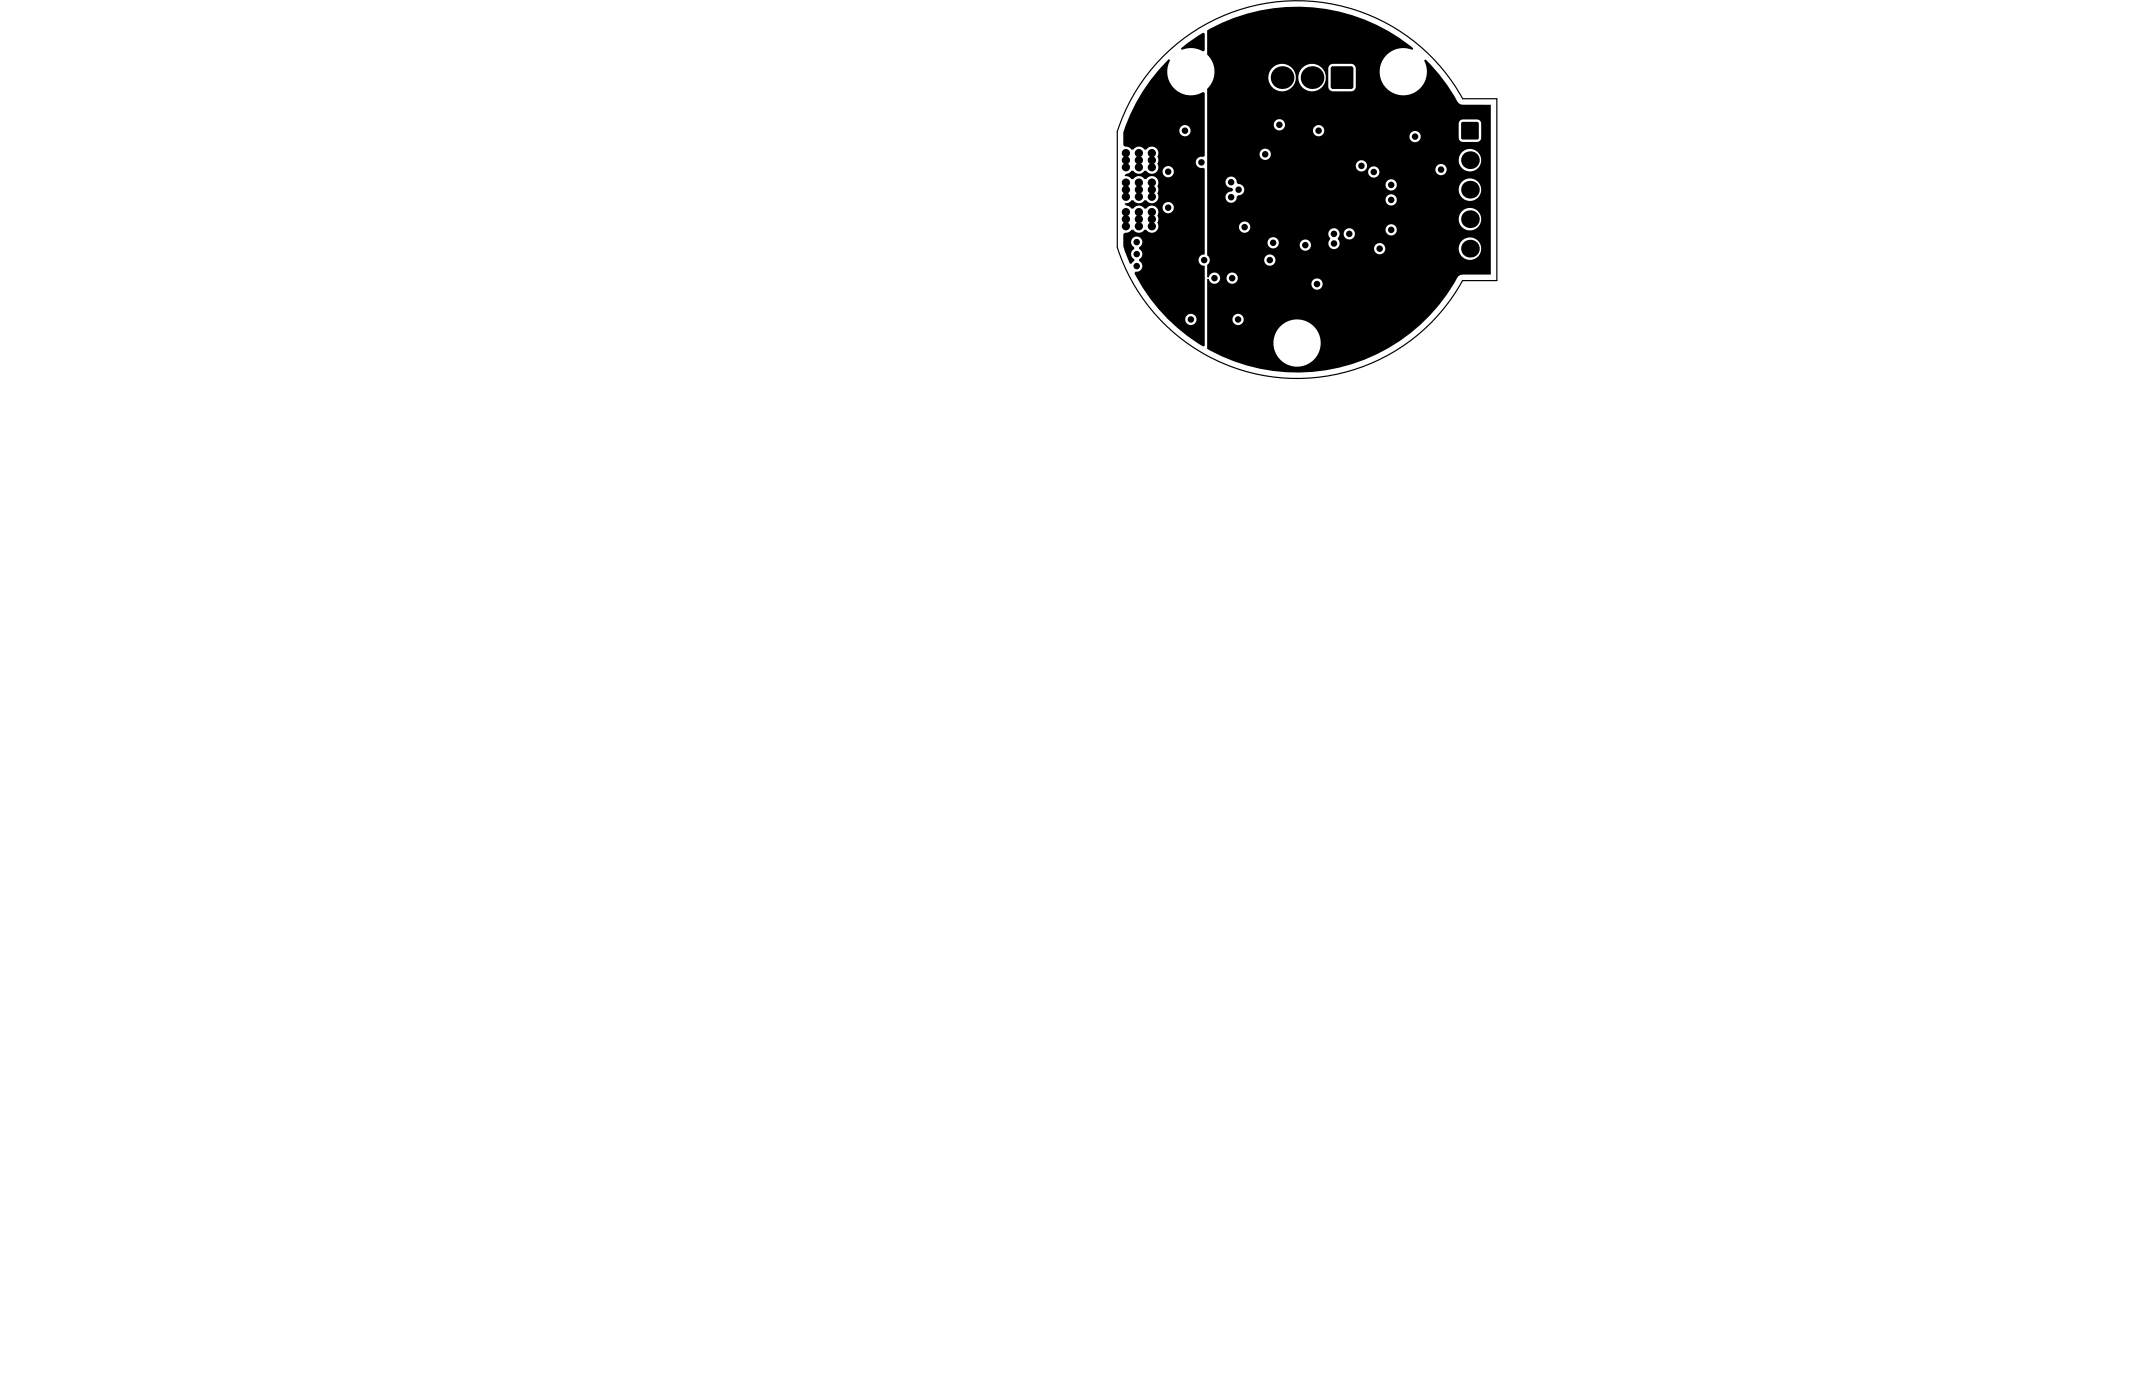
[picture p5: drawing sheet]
<svg xmlns="http://www.w3.org/2000/svg" width="302mm" height="196mm" viewBox="0 0 302 196" stroke-linecap="round" stroke-linejoin="round" font-family="sans-serif">
<path d="M206.3 13.9a26.7 26.7 0 0 0-25.8-13.7 26.7 26.7 0 0 0-22.9 18.4v16.3a26.6 26.6 0 0 0 22.8 18.4 26.6 26.6 0 0 0 25.9-13.7h4.9v-25.7h-4.9" fill="none" stroke="#000" stroke-width=".17"/>
<g fill="#000">
<path d="M166.6 6.8l1-.7 2.1-1.5 .3 .1v2.4l-.3 .2a3.3 3.3 0 0 0-3-.3zM187.7 12.2h.3v.4l-.1-.1zM187.8 9.5l.2-.2v.4h-.3zM190.6 12.2h.3v.2l-.3 .2zM190.6 9.3l.3 .2v.2h-.3zM206.2 17.3l.2-.1v.2h-.3zM206.1 19.4h.3v.3l-.2-.1zM208.4 19.4h.2v.2l-.2 .1zM208.4 17.2l.2 .1v.1h-.2z"/>
<path d="M164.7 8.5l.2-.1 .2 .1a3.3 3.3 0 0 0 .6 4 3.3 3.3 0 0 0 4 .5l.3 .1v8.9l-.3 .2a.79 .79 0 0 0-1 .7 .79 .79 0 0 0 1 .8l.3 .1v12.1a.8 .8 0 0 0-.9 .8 .8 .8 0 0 0 .9 .8v11.3l-.3 .1a25.4 25.4 0 0 1-9.7-10.4l.2-.2a.79 .79 0 0 0 .9-.5 .79 .79 0 0 0-.4-1v-.2a.79 .79 0 0 0 .5-.7 .79 .79 0 0 0-.5-.8v-.2a.79 .79 0 0 0 .3-1.2 .79 .79 0 0 0-1.3 0 .79 .79 0 0 0 .3 1.2v.2a.79 .79 0 0 0-.4 .8 .79 .79 0 0 0 .4 .7v.2l-.3 .4h-.3l-.7-1.7-.2-.7v-1.8l.2-.2a.9 .9 0 0 0 .9-.4h.3a.91 .91 0 0 0 1.5 0h.3a.92 .92 0 0 0 1.3 .3 .92 .92 0 0 0 .3-1.3 .88 .88 0 0 0 0-1 .92 .92 0 0 0-.3-1.2 .92 .92 0 0 0-1.3 .2h-.3a.91 .91 0 0 0-1.5 0h-.3l-.2-.2-.5-.2-.2-.2v-.1a.9 .9 0 0 0 .9-.4h.3a.91 .91 0 0 0 1.5 0h.3a.92 .92 0 0 0 1.3 .2 .92 .92 0 0 0 .3-1.2 .88 .88 0 0 0 0-1 .92 .92 0 0 0-.3-1.3 .92 .92 0 0 0-1.3 .3h-.3a.91 .91 0 0 0-1.5 0l-.3-.1a1.11 1.11 0 0 0-.9-.4l.2-.3 .5-.2 .2-.2h.3a.91 .91 0 0 0 1.5 0h.3a.92 .92 0 0 0 1.3 .3 .92 .92 0 0 0 .3-1.3 .88 .88 0 0 0 0-1 .92 .92 0 0 0-.3-1.3 .92 .92 0 0 0-1.3 .3h-.3a.91 .91 0 0 0-1.5 0l-.3-.1a.92 .92 0 0 0-.9-.3l-.2-.2v-1.8a25.4 25.4 0 0 1 6.2-10.2zM166.4 18.4a.8 .8 0 0 0 1.6 0 .8 .8 0 0 0-1.6 0zM164 24.2a.8 .8 0 0 0 1.6 0 .8 .8 0 0 0-1.6 0zM164 29.3a.8 .8 0 0 0 1.6 0 .8 .8 0 0 0-1.6 0zM167.2 45.1a.8 .8 0 0 0 1.6 0 .8 .8 0 0 0-1.6 0z"/>
<path d="M170.3 4.3a25.8 25.8 0 0 1 29.1 2.5l-.2 .2a3.3 3.3 0 0 0-4.5 2.8 3.3 3.3 0 0 0 3.9 3.6 3.3 3.3 0 0 0 2.3-4.9l.2-.1a34.1 34.1 0 0 1 4.7 6.2l.5 .2h4v23.9h-4l-.5 .2a25.9 25.9 0 0 1-35.5 10.3v-9.8h.2a.8 .8 0 0 0 1.3 .5 .8 .8 0 0 0 0-1.3 .8 .8 0 0 0-1.3 .5h-.2v-1.7a.78 .78 0 0 0 0-1.4v-23.5a3.3 3.3 0 0 0 0-4.8zM183.2 11a1.94 1.94 0 0 0 3.8 0 1.94 1.94 0 0 0-3.8 0zM178.9 11a1.95 1.95 0 0 0 3.9 0 1.95 1.95 0 0 0-3.9 0zM187.6 9.2l-.2 .5v2.5l.2 .5 .4 .2h2.6l.5-.2 .2-.5v-2.5l-.2-.5-.5-.2h-2.6zM179.7 17.6a.8 .8 0 0 0 1.6 0 .8 .8 0 0 0-1.6 0zM185.2 18.4a.8 .8 0 0 0 1.6 0 .8 .8 0 0 0-1.6 0zM206 17l-.2 .4v2l.2 .5 .4 .1h2l.4-.1 .2-.5v-2l-.2-.4-.4-.1h-2zM198.8 19.3a.8 .8 0 0 0 1.6 0 .8 .8 0 0 0-1.6 0zM177.7 21.8a.8 .8 0 0 0 1.6 0 .8 .8 0 0 0-1.6 0zM205.8 22.6a1.6 1.6 0 0 0 3.2 0 1.6 1.6 0 0 0-3.2 0zM191.3 23.4a.8 .8 0 0 0 1.6 0 .8 .8 0 0 0-1.6 0zM202.5 23.9a.8 .8 0 0 0 1.6 0 .8 .8 0 0 0-1.6 0zM193 24.3a.8 .8 0 0 0 1.6 0 .8 .8 0 0 0-1.6 0zM195.5 26.1a.8 .8 0 0 0 1.6 0 .8 .8 0 0 0-1.6 0zM205.8 26.8a1.6 1.6 0 0 0 3.2 0 1.6 1.6 0 0 0-3.2 0zM173.1 25.2a.79 .79 0 0 0-.1 .9 .79 .79 0 0 0 .7 .4l.3 .2a.44 .44 0 0 1-.6 .4 .8 .8 0 0 0-.1 1.4 .8 .8 0 0 0 1.2-.7l.2-.2a.79 .79 0 0 0 .8-.8 .79 .79 0 0 0-.8-.8l-.2-.2a.79 .79 0 0 0-.5-.8 .79 .79 0 0 0-.9 .2zM195.5 28.2a.8 .8 0 0 0 1.6 0 .8 .8 0 0 0-1.6 0zM205.8 30.9a1.6 1.6 0 0 0 3.2 0 1.6 1.6 0 0 0-3.2 0zM174.8 32.1a.8 .8 0 0 0 1.6 0 .8 .8 0 0 0-1.6 0zM195.5 32.4a.8 .8 0 0 0 1.6 0 .8 .8 0 0 0-1.6 0zM189.6 33a.8 .8 0 0 0 1.6 0 .8 .8 0 0 0-1.6 0zM178.8 34.3a.8 .8 0 0 0 1.6 0 .8 .8 0 0 0-1.6 0zM187.6 32.5a.88 .88 0 0 0 .1 1.2 .83 .83 0 0 0-.1 1.2 .83 .83 0 0 0 1.2 0 .83 .83 0 0 0-.1-1.2 .82 .82 0 0 0 .1-1.2 .82 .82 0 0 0-1.2 0zM183.4 34.6a.8 .8 0 0 0 1.6 0 .8 .8 0 0 0-1.6 0zM193.8 35.1a.8 .8 0 0 0 1.6 0 .8 .8 0 0 0-1.6 0zM205.8 35.1a1.6 1.6 0 0 0 3.2 0 1.6 1.6 0 0 0-3.2 0zM178.3 36.7a.8 .8 0 0 0 1.6 0 .8 .8 0 0 0-1.6 0zM173 39.3a.8 .8 0 0 0 1.6 0 .8 .8 0 0 0-1.6 0zM185 40.1a.8 .8 0 0 0 1.6 0 .8 .8 0 0 0-1.6 0zM173.9 45.1a.8 .8 0 0 0 1.6 0 .8 .8 0 0 0-1.6 0zM179.7 48.4a3.3 3.3 0 0 0 6.6 0 3.3 3.3 0 0 0-6.6 0z"/>
<circle cx="162.2" cy="16.8" r=".46"/>
<circle cx="163" cy="15.9" r=".46"/>
<circle cx="163.8" cy="15.1" r=".46"/>
<circle cx="164.7" cy="14.3" r=".46"/>
<circle cx="167.2" cy="18.4" r=".46"/>
<circle cx="176.6" cy="11" r="1.6"/>
<circle cx="180.5" cy="17.6" r=".46"/>
<circle cx="180.9" cy="11" r="1.6"/>
<circle cx="185.1" cy="11" r="1.6"/>
<circle cx="186" cy="18.4" r=".46"/>
<circle cx="188.6" cy="16.6" r=".46"/>
<circle cx="199.6" cy="19.3" r=".46"/>
<circle cx="158.8" cy="23.6" r=".58"/>
<circle cx="158.8" cy="21.6" r=".58"/>
<circle cx="158.8" cy="22.6" r=".58"/>
<circle cx="158.8" cy="29.9" r=".58"/>
<circle cx="158.8" cy="30.9" r=".58"/>
<circle cx="158.8" cy="25.8" r=".58"/>
<circle cx="158.8" cy="27.8" r=".58"/>
<circle cx="158.8" cy="31.9" r=".58"/>
<circle cx="158.8" cy="26.8" r=".58"/>
<circle cx="160.4" cy="35.9" r=".46"/>
<circle cx="160.4" cy="34.2" r=".46"/>
<circle cx="160.4" cy="37.5" r=".46"/>
<circle cx="160.7" cy="29.9" r=".58"/>
<circle cx="160.7" cy="30.9" r=".58"/>
<circle cx="160.7" cy="23.6" r=".58"/>
<circle cx="160.7" cy="21.6" r=".58"/>
<circle cx="160.7" cy="22.6" r=".58"/>
<circle cx="160.7" cy="25.8" r=".58"/>
<circle cx="160.7" cy="27.8" r=".58"/>
<circle cx="160.7" cy="31.9" r=".58"/>
<circle cx="160.7" cy="26.8" r=".58"/>
<circle cx="162.5" cy="29.9" r=".58"/>
<circle cx="162.5" cy="30.9" r=".58"/>
<circle cx="162.5" cy="23.6" r=".58"/>
<circle cx="162.5" cy="21.6" r=".58"/>
<circle cx="162.5" cy="22.6" r=".58"/>
<circle cx="162.5" cy="25.8" r=".58"/>
<circle cx="162.5" cy="27.8" r=".58"/>
<circle cx="162.5" cy="31.9" r=".58"/>
<circle cx="162.5" cy="26.8" r=".58"/>
<circle cx="164.8" cy="29.3" r=".46"/>
<circle cx="164.8" cy="24.2" r=".46"/>
<circle cx="165.7" cy="30.3" r=".46"/>
<circle cx="165.7" cy="23.3" r=".46"/>
<circle cx="168.4" cy="35.9" r=".46"/>
<circle cx="168.4" cy="34.2" r=".46"/>
<circle cx="168.4" cy="37.5" r=".46"/>
<circle cx="168.5" cy="30.6" r=".46"/>
<circle cx="168.8" cy="39.3" r=".46"/>
<circle cx="169.5" cy="22.9" r=".46"/>
<circle cx="169.9" cy="36.7" r=".46"/>
<circle cx="171.3" cy="39.3" r=".46"/>
<circle cx="172" cy="29.9" r=".46"/>
<circle cx="173.7" cy="27.8" r=".46"/>
<circle cx="173.7" cy="25.7" r=".46"/>
<circle cx="173.8" cy="39.3" r=".46"/>
<circle cx="174.7" cy="26.8" r=".46"/>
<circle cx="174.7" cy="23.6" r=".46"/>
<circle cx="175.6" cy="32.1" r=".46"/>
<circle cx="178.5" cy="21.8" r=".46"/>
<circle cx="179.1" cy="36.7" r=".46"/>
<circle cx="179.6" cy="34.3" r=".46"/>
<circle cx="181.8" cy="34.6" r=".46"/>
<circle cx="184.2" cy="34.6" r=".46"/>
<circle cx="188.2" cy="33" r=".46"/>
<circle cx="188.2" cy="34.4" r=".46"/>
<circle cx="190.4" cy="33" r=".46"/>
<circle cx="191.9" cy="31.5" r=".46"/>
<circle cx="192.1" cy="23.4" r=".46"/>
<circle cx="193.8" cy="24.3" r=".46"/>
<circle cx="194.6" cy="35.1" r=".46"/>
<circle cx="196.3" cy="26.1" r=".46"/>
<circle cx="196.3" cy="28.2" r=".46"/>
<circle cx="196.3" cy="32.4" r=".46"/>
<circle cx="199.6" cy="21.8" r=".46"/>
<circle cx="203.3" cy="23.9" r=".46"/>
<circle cx="207.4" cy="30.9" r="1.25"/>
<circle cx="207.4" cy="26.8" r="1.25"/>
<circle cx="207.4" cy="22.6" r="1.25"/>
<circle cx="207.4" cy="35.1" r="1.25"/>
<circle cx="168" cy="45.1" r=".46"/>
<circle cx="174.7" cy="45.1" r=".46"/>
<circle cx="185.8" cy="40.1" r=".46"/>
</g>
<g fill="#000">
<path d="M187.7 9.7l.3-.4h2.6l.3 .4v2.5l-.3 .4h-2.6l-.3-.4z" fill-rule="evenodd"/>
<path d="M206.1 17.4l.3-.2h2l.2 .2v2l-.2 .3h-2l-.3-.3z" fill-rule="evenodd"/>
</g>
</svg>
